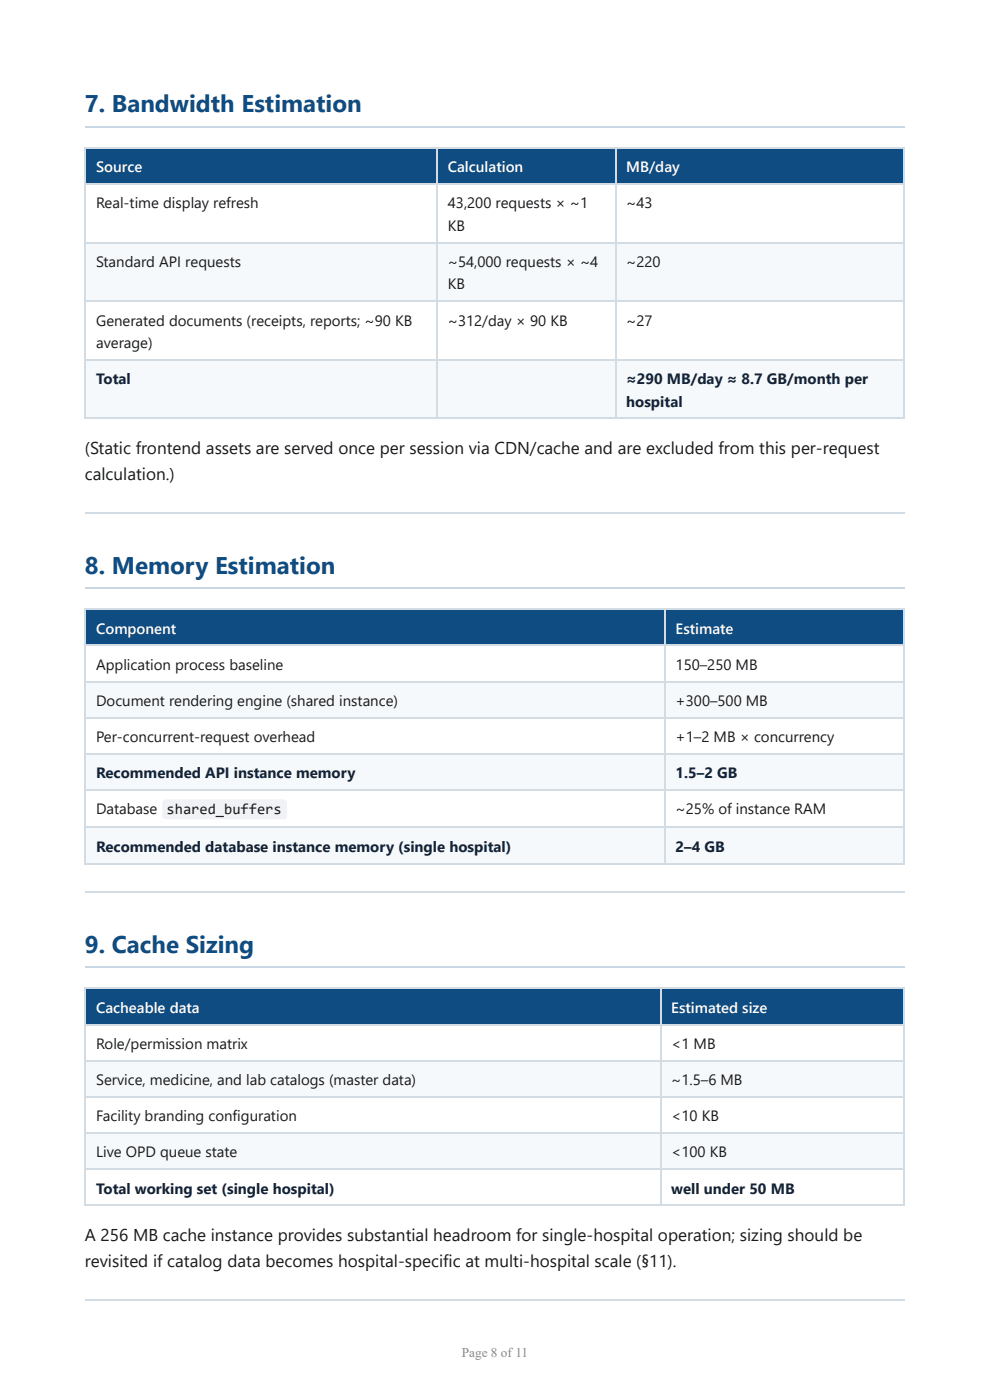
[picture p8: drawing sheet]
<svg xmlns="http://www.w3.org/2000/svg" width="210mm" height="297mm" viewBox="0 0 210 297" stroke-linecap="round" stroke-linejoin="round" font-family="sans-serif">
<defs><g id="words">
<g font-size="5.1" fill="#0f4c81">
<text x="18" y="23.8">7. Bandwidth Estimation</text>
<text x="18" y="121.7">8. Memory Estimation</text>
<text x="18" y="202.1">9. Cache Sizing</text>
</g>
<g font-size="3.6" fill="#1a1a1a">
<text x="18" y="96.3">(Static frontend assets are served once per session via CDN/cache and are excluded from this per-request</text>
<text x="18" y="101.9">calculation.)</text>
<text x="18" y="263.3">A 256 MB cache instance provides substantial headroom for single-hospital operation; sizing should be</text>
<text x="18" y="268.8">revisited if catalog data becomes hospital-specific at multi-hospital scale (§11).</text>
</g>
<g font-size="3.2" fill="#fff">
<text x="20.4" y="36.5">Source</text>
<text x="95" y="36.5">Calculation</text>
<text x="132.8" y="36.5">MB/day</text>
<text x="20.4" y="134.4">Component</text>
<text x="143.2" y="134.4">Estimate</text>
<text x="20.4" y="214.8">Cacheable data</text>
<text x="142.3" y="214.8">Estimated size</text>
</g>
<g font-size="3.2" fill="#1a1a1a">
<text x="20.4" y="44.2">Real-time display refresh</text>
<text x="95" y="44.2">43,200 requests × ~1</text>
<text x="132.8" y="44.2">~43</text>
<text x="95" y="48.9">KB</text>
<text x="20.4" y="56.6">Standard API requests</text>
<text x="95" y="56.6">~54,000 requests × ~4</text>
<text x="132.8" y="56.6">~220</text>
<text x="95" y="61.4">KB</text>
<text x="20.4" y="69.1">Generated documents (receipts, reports; ~90 KB</text>
<text x="95" y="69.1">~312/day × 90 KB</text>
<text x="132.8" y="69.1">~27</text>
<text x="20.4" y="73.8">average)</text>
<text x="20.4" y="142.1">Application process baseline</text>
<text x="143.2" y="142.1">150–250 MB</text>
<text x="20.4" y="149.8">Document rendering engine (shared instance)</text>
<text x="143.2" y="149.8">+300–500 MB</text>
<text x="20.4" y="157.4">Per-concurrent-request overhead</text>
<text x="143.2" y="157.4">+1–2 MB × concurrency</text>
<text x="20.4" y="172.8">Database</text>
<text x="35.3" y="172.8">shared_buffers</text>
<text x="143.2" y="172.8">~25% of instance RAM</text>
<text x="20.4" y="222.5">Role/permission matrix</text>
<text x="142.3" y="222.5">&lt;1 MB</text>
<text x="20.4" y="230.2">Service, medicine, and lab catalogs (master data)</text>
<text x="142.3" y="230.2">~1.5–6 MB</text>
<text x="20.4" y="237.9">Facility branding configuration</text>
<text x="142.3" y="237.9">&lt;10 KB</text>
<text x="20.4" y="245.5">Live OPD queue state</text>
<text x="142.3" y="245.5">&lt;100 KB</text>
</g>
<g font-size="3.2" fill="#12233a">
<text x="20.4" y="81.5">Total</text>
<text x="132.8" y="81.5">≈290 MB/day ≈ 8.7 GB/month per</text>
<text x="132.8" y="86.3">hospital</text>
<text x="20.4" y="165.1">Recommended API instance memory</text>
<text x="143.2" y="165.1">1.5–2 GB</text>
<text x="20.4" y="180.7">Recommended database instance memory (single hospital)</text>
<text x="143.2" y="180.7">2–4 GB</text>
<text x="20.4" y="253.2">Total working set (single hospital)</text>
<text x="142.3" y="253.2">well under 50 MB</text>
</g>
<text font-size="2.8" fill="#888" x="97.9" y="287.9">Page 8 of11</text>
</g></defs>
<path d="M18 26.9h173.8" fill="none" stroke="#c9d6e3" stroke-width=".26"/>
<g fill="#0f4c81">
<path d="M18.3 31.5h74.3v7.7h-74.3z"/>
<path d="M92.6 31.5h37.8v7.7h-37.8z"/>
<path d="M130.4 31.5h61.4v7.7h-61.4z"/>
</g>
<g fill="#f6f9fb">
<path d="M18.3 51.6h74.3v12.4h-74.3z"/>
<path d="M92.6 51.6h37.8v12.4h-37.8z"/>
<path d="M130.4 51.6h61.4v12.4h-61.4z"/>
<path d="M18.3 76.5h74.3v12.4h-74.3z"/>
<path d="M92.6 76.5h37.8v12.4h-37.8z"/>
<path d="M130.4 76.5h61.4v12.4h-61.4z"/>
</g>
<path d="M18 31.4h173.8M18 39h173.8M18.1 31.2v57.7M92.7 31.2v57.7M130.6 31.2v57.7M191.7 31.2v57.7M18 51.5h173.8M18 63.9h173.8M18 76.3h173.8M18 88.8h173.8M18 108.9h173.8" fill="none" stroke="#d3dbe3" stroke-width=".26"/>
<path d="M18 124.8h173.8" fill="none" stroke="#c9d6e3" stroke-width=".26"/>
<g fill="#0f4c81">
<path d="M18.3 129.4h122.7v7.7h-122.7z"/>
<path d="M141 129.4h50.8v7.7h-50.8z"/>
</g>
<g fill="#f6f9fb">
<path d="M18.3 144.7h122.7v7.7h-122.7z"/>
<path d="M141 144.7h50.8v7.7h-50.8z"/>
<path d="M18.3 160.1h122.7v7.6h-122.7z"/>
<path d="M141 160.1h50.8v7.6h-50.8z"/>
<path d="M18.3 175.7h122.7v7.7h-122.7z"/>
<path d="M141 175.7h50.8v7.7h-50.8z"/>
</g>
<path d="M18 129.2h173.8M18 136.9h173.8M18.1 129.1v54.3M140.9 129.1v54.3M191.7 129.1v54.3M18 144.6h173.8M18 152.3h173.8M18 159.9h173.8M18 167.6h173.8M18 175.6h173.8M18 183.2h173.8M18 189.3h173.8" fill="none" stroke="#d3dbe3" stroke-width=".26"/>
<path d="M18 205.2h173.8" fill="none" stroke="#c9d6e3" stroke-width=".26"/>
<g fill="#0f4c81">
<path d="M18.3 209.8h121.7v7.7h-121.7z"/>
<path d="M140 209.8h51.8v7.7h-51.8z"/>
</g>
<g fill="#f6f9fb">
<path d="M18.3 225.2h121.7v7.6h-121.7z"/>
<path d="M140 225.2h51.8v7.6h-51.8z"/>
<path d="M18.3 240.5h121.7v7.7h-121.7z"/>
<path d="M140 240.5h51.8v7.7h-51.8z"/>
</g>
<path d="M18 209.7h173.8M18 217.4h173.8M18.1 209.6v46.3M140.1 209.6v46.3M191.7 209.6v46.3M18 225h173.8M18 232.7h173.8M18 240.4h173.8M18 248h173.8M18 255.7h173.8M18 275.8h173.8" fill="none" stroke="#d3dbe3" stroke-width=".26"/>
<path d="M34.6 169.8l.6-.2h24.9a.79 .79 0 0 1 .8 .8v2.6a.79 .79 0 0 1-.8 .8h-24.9a.79 .79 0 0 1-.8-.8v-2.6z" fill="#f0f2f5"/>
<use href="#words"/>
</svg>
